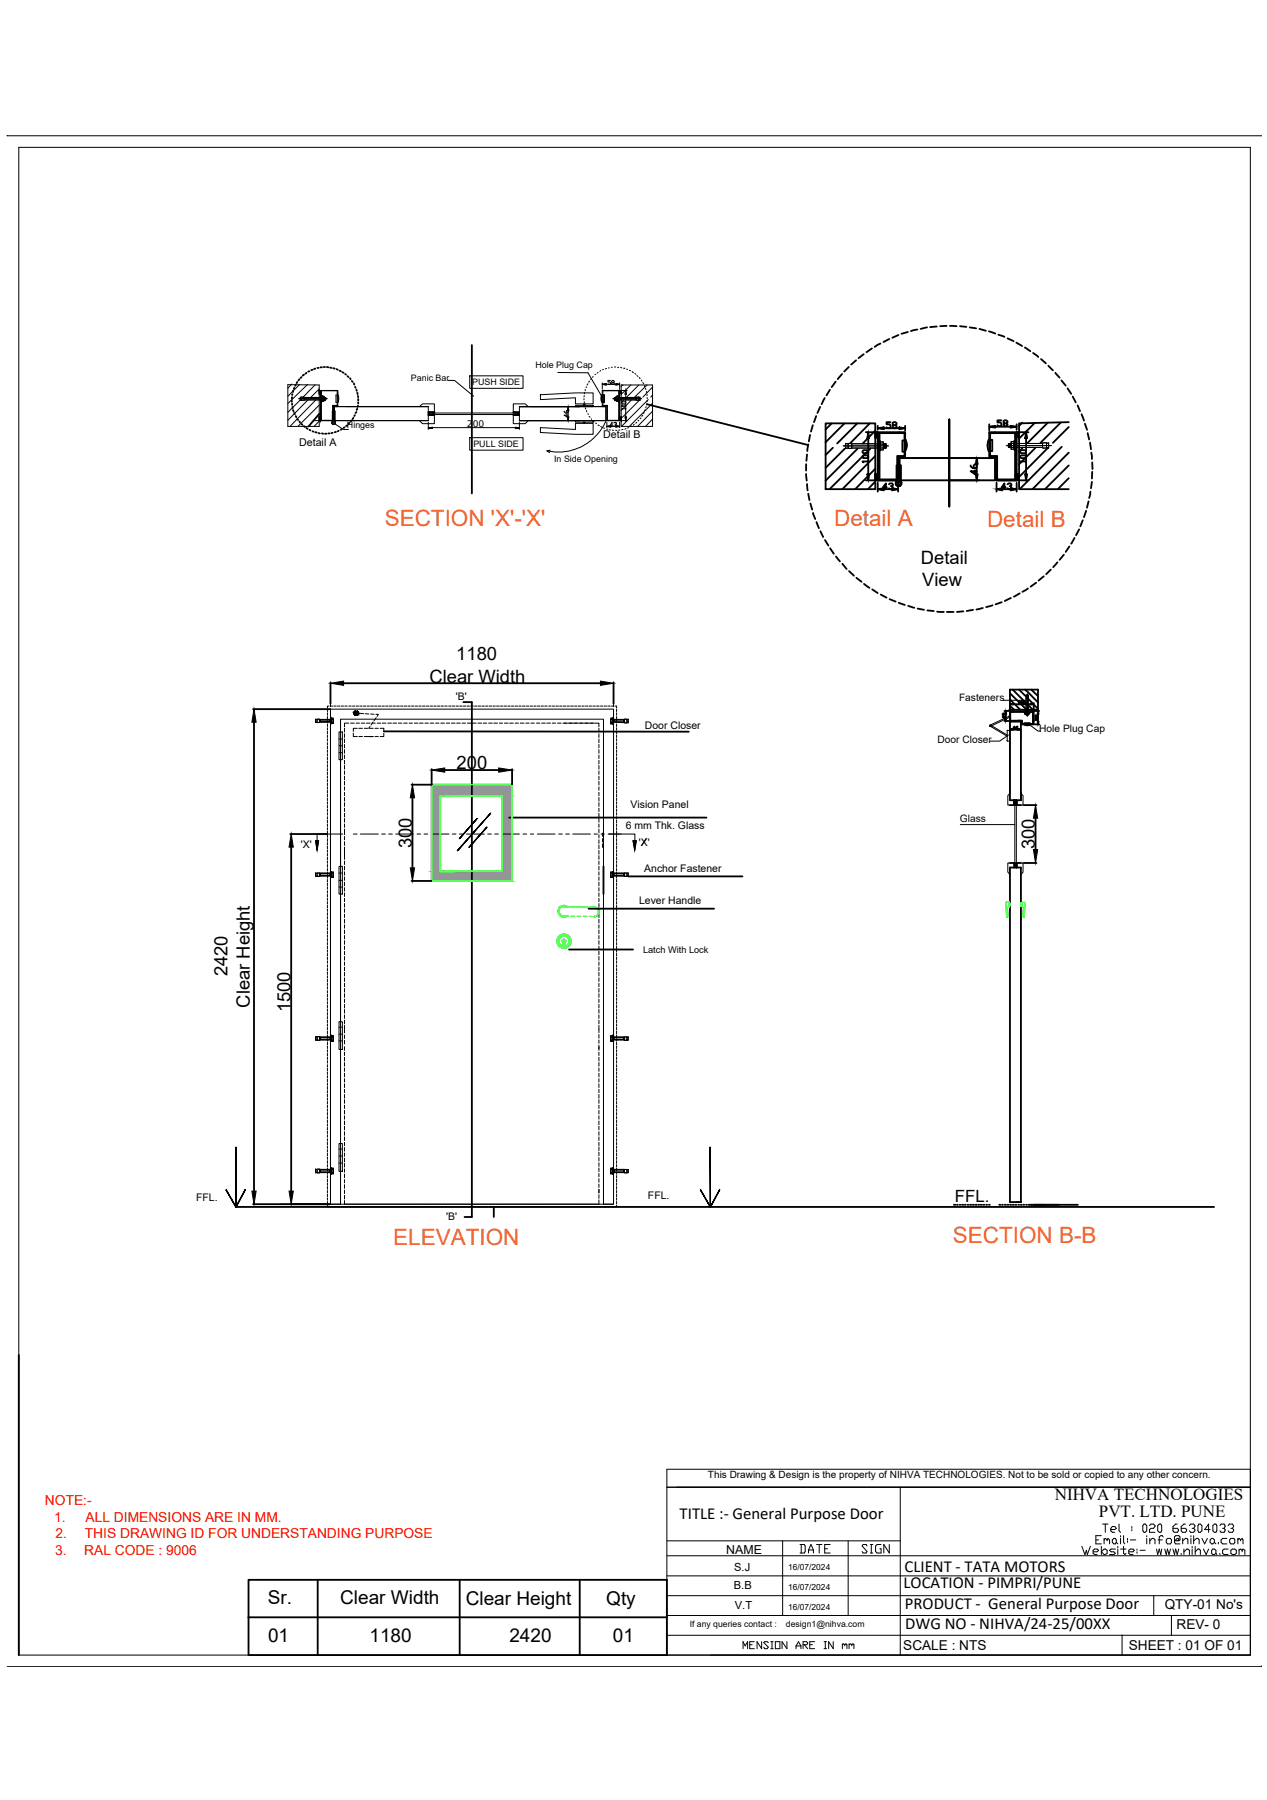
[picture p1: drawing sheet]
<svg xmlns="http://www.w3.org/2000/svg" width="176mm" height="250mm" viewBox="0 0 176 250" stroke-linecap="round" stroke-linejoin="round" font-family="sans-serif">
<defs><g id="words">
<g font-size="3.1" fill="#f26722">
<text x="53.5" y="73.1">SECTION 'X'-'X'</text>
<text x="115.9" y="73.1">Detail A</text>
<text x="137.1" y="73.2">Detail B</text>
<text x="54.6" y="173">ELEVATION</text>
<text x="132.4" y="172.7">SECTION B-B</text>
</g>
<g font-size="2.6">
<text x="128" y="78.4">Detail</text>
<text x="128.1" y="81.4">View</text>
<text x="59.7" y="94.9">Clear Width</text>
<text x="63.4" y="91.8">1180</text>
<text x="63.4" y="106.9">200</text>
<text x="57.2" y="117.8" transform="rotate(-90 57.2 117.8)">300</text>
<text x="143.8" y="118" transform="rotate(-90 143.8 118)">300</text>
<text x="31.6" y="135.7" transform="rotate(-90 31.6 135.7)">2420</text>
<text x="34.7" y="140" transform="rotate(-90 34.7 140)">Clear Height</text>
<text x="40.4" y="140.7" transform="rotate(-90 40.4 140.7)">1500</text>
<text x="37.2" y="222.9">Sr.</text>
<text x="47.3" y="222.9">Clear Width</text>
<text x="64.7" y="223">Clear Height</text>
<text x="84.2" y="223">Qty</text>
<text x="37.2" y="228.1">01</text>
<text x="51.3" y="228.1">1180</text>
<text x="70.8" y="228.1">2420</text>
<text x="85.2" y="228.1">01</text>
</g>
<g font-size="2.4">
<text x="146.5" y="208.5">NIHVA TECHNOLOGIES</text>
<text x="152.7" y="210.8">PVT. LTD. PUNE</text>
</g>
<g font-size="2.3">
<text x="132.7" y="167">FFL.</text>
<text x="94.4" y="211.1">TITLE :- General Purpose Door</text>
<text x="125.5" y="220.7">LOCATION - PIMPRI/PUNE</text>
<text x="125.7" y="218.5">CLIENT - TATA MOTORS</text>
<text x="125.7" y="223.6">PRODUCT - General Purpose Door</text>
<text x="125.8" y="226.4">DWG NO - NIHVA/24-25/00XX</text>
</g>
<g font-size="1.9" fill="#f00">
<text x="6.3" y="209.2">NOTE:-</text>
<text x="7.5" y="211.5">1.</text>
<text x="7.7" y="213.8">2.</text>
<text x="11.8" y="213.8">THIS DRAWING ID FOR UNDERSTANDING PURPOSE</text>
<text x="11.9" y="211.5">ALL DIMENSIONS ARE IN MM.</text>
<text x="7.6" y="216.1">3.</text>
<text x="11.7" y="216.1">RAL CODE : 9006</text>
</g>
<g font-size="1.9">
<text x="161.8" y="223.6">QTY-01 No's</text>
<text x="163.5" y="226.3">REV- 0</text>
<text x="125.5" y="229.2">SCALE : NTS</text>
<text x="156.8" y="229.3">SHEET : 01 OF 01</text>
</g>
<text font-size="1.7" x="100.9" y="215.9">NAME</text>
<g font-size="1.5">
<text x="41.6" y="62">Detail A</text>
<text x="83.8" y="60.8">Detail B</text>
<text x="63.3" y="97.3">'B'</text>
<text x="89.6" y="101.2">Door Closer</text>
<text x="87.6" y="112.3">Vision Panel</text>
<text x="41.8" y="117.8">'X'</text>
<text x="86.9" y="115.1">6 mm Thk. Glass</text>
<text x="88.8" y="117.5">'X'</text>
<text x="88.8" y="125.6">Lever Handle</text>
<text x="89.5" y="121.1">Anchor Fastener</text>
<text x="27.2" y="166.9">FFL.</text>
<text x="90" y="166.6">FFL.</text>
<text x="62" y="169.6">'B'</text>
<text x="102" y="220.8">B.B</text>
<text x="102" y="218.3">S.J</text>
<text x="102.1" y="223.6">V.T</text>
</g>
<g font-size="1.4">
<text x="133.3" y="97.4">Fasteners</text>
<text x="144.4" y="101.7">Hole Plug Cap</text>
<text x="130.2" y="103.2">Door Closer</text>
<text x="133.4" y="114.2">Glass</text>
<text x="98.4" y="205.4">This Drawing &amp; Design is the property of NIHVA TECHNOLOGIES. Not to be sold or copied to any other concern.</text>
</g>
<g font-size="1.3">
<text x="64.9" y="59.3">200</text>
<text x="89.4" y="132.4">Latch With Lock</text>
</g>
<g font-size="1.2">
<text x="57.1" y="52.9">Panic Bar</text>
<text x="65.6" y="53.5">PUSH SIDE</text>
<text x="74.4" y="51.2">Hole Plug Cap</text>
<text x="48.2" y="59.4">Hinges</text>
<text x="65.8" y="62.1">PULL SIDE</text>
<text x="77" y="64.2">In Side Opening</text>
<text x="109.5" y="218.1">16/07/2024</text>
<text x="109.5" y="220.9">16/07/2024</text>
<text x="95.8" y="226.1">If any queries contact :</text>
<text x="109.2" y="226.1">design1@nihva.com</text>
<text x="109.5" y="223.7">16/07/2024</text>
</g>
</g></defs>
<!-- layer: P -->
<g fill="none" stroke="#000" stroke-width=".14">
<path d="M1 18.9h.1M1 18.9h174.3M2.6 20.5h171.1v209.5h-171.1zM40 53.5h4.4v5.8h-4.4zM40.5 53.4l-.5 .6M41.5 55.4h4M41.6 53.4l-1.6 1.7M41.7 55.6l-1.7 1.7M41.9 55.2h-.2v.4h.2M41.9 55.2h.4v.4h-.4zM42.3 55.2h2.3v.4h-2.3M42.7 53.4l-2.7 2.7"/>
<path d="M42.7 55.6l-2.7 2.8M43.8 53.5l-1.7 1.7M43.8 55.6l-3.5 3.6M44.4 54.3h.1v.5h-.1zM44.4 57.9h.1v.5h-.1zM44.4 54.8h.2M44.4 54l-1.2 1.2M44.4 56.3l-3 2.9M44.4 58.5l-.7 .7M44.5 54.8l-.1-.5h2.5v2.1h-.6v2.1h.1v-2h13.1v1.9h-16M44.5 54.3v4.1l-.1-.5h.2M44.6 54.3h2.2v2h-.6v2.1h-1.6z"/>
<path d="M44.6 55h.1v.8h-.1zM44.6 54.3v4.1M44.7 55.1v.6M44.8 55.6h.2v.1h-.2zM44.8 55.2v-.1h.2v.1M45 55.2v.4M45 55.2h-.2v.4M45 55.1v.6M45.1 55.2v.4M45.1 55.2h.1M45.1 55.6v-.4v.4M45.1 55.2l-.1 .4"/>
<path d="M45.2 55.2l-.1 .4M45.2 55.2v.4zM45.2 55.2v.4M46.1 58.8v.1M46.3 57.1h-.1v1.4l-.1 .3 .1 .2h.3l.1-.2v-.2M46.3 57.2l-.1 .1M46.3 57.4l-.1 .1M46.3 57.6l-.1 .1M46.3 57.9l-.1 .1M46.3 58.1l-.1 .1M46.3 58.3l-.1 .1M46.3 58.5l-.2 .2"/>
<path d="M46.4 57.1h.2M46.6 58.9l1.1 .8h.7M46.6 57.1l-.2 .2M46.6 57.4l-.2 .1M46.6 57.6l-.2 .1M46.6 57.8l-.2 .1M46.6 58.1l-.2 .1M46.6 58.2l-.2 .2M46.6 58.5l-.4 .4M46.6 57.1v1.4M46.6 58.7l-.3 .3M46.7 54.9h.3l.1 .7-.2 .3h-.2z"/>
<path d="M58.3 56.5l.4-.4h1.7v1.3l-.9-.1h.9M59.5 58.7v1M59.5 59.4h.6v.1zM59.6 57.4v.2M60.1 59.4h11.5M60.4 57.6v1.3h-1.7l-.4-.5M62.3 52.9h.8l2.7 2.2M65.3 52.2h7.4v1.8h-7.4zM71.3 57.7h.9l-.9-.1v1.3h1.7l.4-.5M71.6 59.4h.6l-.6 .1zM72 57.4v.2M72.2 56.5h12v1.9h-12z"/>
<path d="M72.2 57.6h-12.7l.9 .1h-.9M72.2 57.3h-.9l.9 .1h-12.7M72.2 58.7v1M73.4 56.5l-.4-.4h-1.7v1.3M75.1 59.4l4.9 .3v-.9h2.4v1.6h-2.4l-4.9-.3zM75.1 54.8l4.9-.2h2.4v1.5h-2.4v-.8l-4.9 .2zM77.5 51.8h4.2l1.9 3.3M78.4 57.1l.2 .3 .3-.1M78.8 57.6v.3l-.4-.2h.5M78.9 57.9h.1l-.1 .5zM78.9 57.1v.8M78.9 57.1v-.6l.1 .6h-.3v.3"/>
<path d="M80 58.4h2.4v.3h-2.4zM80 56.3h2.4v.2h-2.4zM81.1 58.7h.2v.1h-.2zM81.1 56.1h.2v.2h-.2zM81.1 55.4v.2M81.2 55l-.1 .1M81.2 55.8v.2M81.2 54.6v.1M81.2 56.2l.1 .2M81.3 54.1v.2M81.3 56.7l.1 .1M81.5 53.7l-.1 .2"/>
<path d="M81.5 57.1v.1M81.7 53.3l-.1 .2M81.7 57.5v.1M81.9 52.9l-.1 .2M81.9 57.9l.1 .1M82.2 52.6l-.1 .1M82.2 58.2v.1M82.4 52.3l-.1 .1M82.4 58.5l.1 .1M82.7 52v.1M82.7 58.8l.2 .1M83.1 59.1h.2"/>
<path d="M83.1 51.8h-.1M83.5 51.5l-.2 .1M83.5 59.3l.1 .1M83.7 53.2v.9M83.7 53.4l.5-.1v.2zM83.7 54.9h.2v1h-.2M83.8 54.3h2.2v4.1h-1.6v-2.1h-.6zM83.8 51.3l-.1 .1M83.8 59.5h.2M84.2 58.4a7.2 7.2 0 0 1-8.2 4.2M84.2 53.4h1.4M84.3 51.2l-.2 .1"/>
<path d="M84.3 59.6h.1M84.3 59.3l.6-.2v.2zM84.3 58.7v.7M84.5 53.3l.1 .1M84.5 51.1h.2M84.7 59.7l.1 .1M84.8 52.9h-.3v.2l.3 .1v.1l-.1 .1M84.9 51h.2M85.1 53.2l-.1-.1 .1-.2h.1l.1 .1-.1 .2M85.1 53.2h-.1l.1 .2M85.1 53.2h.1M85.1 59.8h.1"/>
<path d="M85.1 59.1h-.3l.2-.4v.6M85.2 55.4h3.9M85.2 53.2h.1l-.1 .2M85.3 58.8l.3-.1v.3M85.3 59.1l.1 .2M85.4 55.2v.4zM85.4 51h.1M85.4 55.2v.4M85.4 55.2l.1 .4M85.5 55.2l-.1 .4M85.5 59h.1M85.5 55.2v.4"/>
<path d="M85.5 55.2l.1 .4h-.1M85.5 59.8h.2M85.6 59v.3h-.7M85.6 53.3l.5 .1-.5 .1zM85.6 59.1l.5 .2h-.5zM85.6 55.6h.3v.1h-.3zM85.6 55.2v.4v-.4v.2M85.6 55.2h.3v.4M85.6 55.2h-.1v.4M85.6 55.1v.6M85.8 51h.2M85.9 55h.1v.8h-.1z"/>
<path d="M85.9 55.2v-.1h-.3v.1M85.9 55.1v.6M86 54.3v4.1M86 59.8h.1M86 54.7h.3l-.2-.4v4.1M86 57.9h.3M86.1 57.9h.2v.5h-.2zM86.1 54.3h.2v.4h-.2zM86.1 53.2v.8M86.1 58.7v.7M86.1 57.9l.2 .5M86.2 51l.2 .1"/>
<path d="M86.3 53.5h4.4v5.8h-4.4zM86.6 53.5l-.3 .2M86.6 59.7h-.2M86.6 55.6l-.3 .3M86.6 51.2h.2M86.9 57.9h.1l-.1 .5zM86.9 56.3h-.5l.1 .2h.4M86.9 54.8v3.1M86.9 54.3l.1 .5h-.1zM86.9 56.8h-.5l.1 .1M86.9 55.9v-.1l-.5 .1 .1 .2h.4v-.1M87 59.5l-.2 .1"/>
<path d="M87.1 51.3h.1M87.2 54.3h-3.5v2.1h.6v2h2.9M87.4 59.4l-.2 .1M87.4 51.5h.2M87.7 53.5l-1.4 1.3M87.7 55.6l-1.4 1.5M87.7 59.2l-.1 .1M87.8 51.6l.2 .2M88.1 59l-.1 .1M88.2 51.9l.1 .1M88.4 55.2h-2.4v.4h2.4M88.4 55.2h.3v.4h-.3z"/>
<path d="M88.5 58.7l-.2 .1M88.5 52.2l.1 .1M88.7 55.2h.2v.4h-.2M88.8 53.5l-1.7 1.7M88.8 58.4l-.2 .1M88.8 52.5l.1 .1M88.8 55.6l-2.5 2.6M89.1 58.1l-.2 .1M89.1 52.8l.1 .1M89.3 53.2l.1 .1M89.3 57.7l-.1 .2M89.5 57.3l-.1 .2"/>
<path d="M89.6 53.6v.1M89.6 56.9v.2M89.7 54v.1M89.8 56.5l-.1 .2M89.8 54.4v.2M89.9 53.5l-1.7 1.7M89.9 55.2v.2M89.9 54.8v.2M89.9 55.7v.1M89.9 56.1l-.1 .1M90.1 55.5l-3.7 3.7M90.7 53.8l-1.4 1.4"/>
<path d="M90.7 54.9l-.3 .3M90.7 56l-3.2 3.2M90.7 57.1l-2.1 2.1M90.7 58.2l-1 1M65.3 60.8h7.4v1.8h-7.4zM76.4 62.6h-.4l.4 .3M117.2 62h6.2M117.8 61.7l-.3-.1v.7h.3M117.8 61.6h.5v.7h-.5zM118.3 61.7h3.9v.6h-3.9M121.6 60.1h.3v.7h-.3zM121.6 65.9h.3v.8h-.3z"/>
<path d="M121.9 60.1v6.6M122.2 61.3h.1v1.3h-.1zM122.3 61.6v.7M122.3 62.3h.4l.1 .2h-.5zM122.3 61.7v-.3h.4v.3M122.7 61.7v.6M122.7 61.7h-.4v.6M122.8 61.7h.1l-.1 .6M122.8 62.2h.1M122.8 61.6v.7M122.8 61.7v.6M122.8 61.8v.4h.1"/>
<path d="M122.9 61.7v.6M122.9 61.8l.1-.1v.1M123 61.7l-.1 .6M123 62.2l-.1 .1M123 61.8v.4M123 61.7l.1 .1M123 61.7v.1M123 61.7v.6M123.1 61.7v.6v-.5M123.1 61.8v.5M125 63.7v3h6.9M127.5 63.7h4.4"/>
<path d="M131.9 63.7h6.3v3h-6.3M139.8 61.9h6.3M140.1 61.7l.1 .5v-.5M140.2 61.7v.5M140.2 61.6v.1M140.2 61.6v.6M140.2 61.7h.1M140.2 61.7v.4M140.2 61.6l.1 .6M140.2 62.1l.1 .1M140.3 61.6v.6M140.4 61.7v.4h-.1"/>
<path d="M140.4 61.6v.6M140.4 61.7l.1 .3M140.5 62.2h.4v.2h-.4zM140.5 61.6v.6l-.1-.1M140.5 61.6h.4v.6M140.5 61.6v-.2h.4v.2M140.5 61.6h-.2l.1 .6M140.5 61.5v.8M140.9 61.2h.1v1.4h-.1zM140.9 61.5v.8M141.3 60.1h.3v.6h-.3zM141.3 65.9h.3v.8h-.3z"/>
<path d="M141.3 60.1v6.6M144.9 61.6h-3.9v.6h3.9M144.9 61.5h.5v.8h-.5zM145.4 61.6l.3-.1v.8l-.3-.1M44.1 99.9h.3v.5h-.3zM45.5 98.5v.4M45.5 99v.4M45.5 99.6v.3M45.7 98.1h-.2v.3M45.9 98.1h.3M45.9 98.5v68.8h1.4v-67.4h36.5v20.5M45.9 98.5h39.3v68.8h-39.3z"/>
<path d="M45.9 99.7h.1v.9h-.1zM45.9 96.5v1.7M46 99.8h.3v.2l-.3-.1zM46 99.9v.5M46.3 100v.5M46.3 99.9v.5M46.4 98.1h.3M46.9 98.1h.3M47.4 98.1h.3M47.9 98.1h.3M48.5 98.1h.3M49 98.1h.3"/>
<path d="M49.2 99.1v.2M49.2 99.1h.3M49.2 99.3l.1 .1M49.2 98.9l.3 .2M49.2 98.9v.2M49.3 98.8l.3 .6M49.3 98.8l.2 .3M49.3 98.8l-.1 .1M49.5 99.1l-.3 .2M49.5 99.1l-.1 .3h-.1M49.5 99.1l.1 .3M49.5 99.1l.3 .2"/>
<path d="M49.5 99.1h.3M49.5 98.1h.3M49.7 98.8l-.4 .6M49.7 98.8l-.2 .3M49.7 98.8l.1 .2M49.8 99.3l-.2 .1M49.8 99v.1M49.8 99l-.3 .1M49.8 99.1l.7 .1M49.8 99.1v.2M50 98.1h.3M50.5 98.1h.3"/>
<path d="M50.7 99.2h.6M51 98.1h.3M51.5 99.2l.5 .1M51.5 98.1h.4M52.1 98.1h.3M52.2 99.3h.4l-.2 .3M52.3 99.7l-.3 .4M52.6 98.1h.3M53.1 98.1h.3M53.6 98.1h.3M54.1 98.1h.3M54.6 98.1h.3"/>
<path d="M55.1 98.1h.4M55.7 98.1h.3M56.2 98.1h.3M56.7 98.1h.3M57.2 98.1h.3M57.7 98.1h.3M58.2 98.1h.3M58.7 98.1h.4M59.3 98.1h.3M59.8 98.1h.3M60.3 98.1h.3M60.8 98.1h.3"/>
<path d="M61.3 98.1h.3M61.8 98.1h.3M62.3 98.1h.4M62.9 98.1h.3M63.4 98.1h.3M63.9 98.1h.3M64.4 98.1h.3M64.9 98.1h.3M65.4 98.1h.4M65.9 98.1h.4M66.4 98.1h.4M67 98.1h.3"/>
<path d="M67.5 98.1h.3M68 98.1h.3M68.5 98.1h.3M69 98.1h.4M69.5 98.1h.4M70 98.1h.4M70.6 98.1h.3M71.1 98.1h.3M71.6 98.1h.3M72.1 98.1h.3M72.6 98.1h.4M73.1 98.1h.4"/>
<path d="M73.6 98.1h.4M74.2 98.1h.3M74.7 98.1h.3M75.2 98.1h.3M75.7 98.1h.3M76.2 98.1h.4M76.7 98.1h.4M77.2 98.1h.4M77.8 98.1h.3M78.3 98.1h.3M78.8 98.1h.3M79.3 98.1h.4"/>
<path d="M79.8 98.1h.4M80.3 98.1h.4M80.8 98.1h.4M81.4 98.1h.3M81.9 98.1h.3M82.4 98.1h.3M82.9 98.1h.4M83.4 98.1h.4M83.9 98.1h.4M84.4 98.1h.4M84.9 99.8h.2v.1l-.2 .1zM84.9 100v.6"/>
<path d="M84.9 99.9v.5M84.9 98.1h.4M85.1 99.7h.1v.9h-.1zM85.1 99.9v.5M85.2 96v2.2M85.5 98.1h.2v.3M85.7 98.5v.4M85.7 99v.4M85.7 99.6v.3M86.7 99.9h.4v.5h-.4zM139.3 97.3h3.3M140.2 99.3h.1v.5h-.1z"/>
<path d="M140.2 99.5l-2.6 1.2M140.2 99.7l-2.5 1.2M140.3 98.6h.4v.2h-.4zM140.3 98.8h3.3M142.4 98.9l.6 .1zM142.4 99h.2v.2h-.2zM142.5 99.2h.4M142.5 99h.4M142.6 96.8v-.2h.3v.2M142.6 97v1.9h.3v-1.9M142.6 96.8h.3v.2h-.3zM142.6 99h.3v.2"/>
<path d="M142.6 99.3h.2M142.6 99.3h.3M142.7 96.4v3.1M142.8 99.2l-.2 .1M142.9 99.3h-.3h.2h-.2M142.9 99.2h-.3l.3 .1-.3-.1M142.9 99h.1v.2h-.1M143.2 98.6h.4v.2h-.4zM43.8 116.8h.5l-.2 1.3zM44.1 100l-.3-.1v.5h.3M45.5 100.1v.3M45.5 100.6v.4"/>
<path d="M45.5 101.1v.4M45.5 101.6v.4M45.5 102.1v.4M45.5 102.6v.4M45.5 103.2v.3M45.5 103.7v.3M45.5 104.2v.3M45.5 104.7v.4M45.5 105.2v.4M45.5 105.7v.4M45.5 106.2v.4M45.5 106.8v.3"/>
<path d="M45.5 107.3v.3M45.5 107.8v.3M45.5 108.3v.4M45.5 108.8v.4M45.5 109.3v.4M45.5 109.8v.4M45.5 110.4v.3M45.5 110.9v.3M45.5 111.4v.3M45.5 111.9v.4M45.5 112.4v.4M45.5 112.9v.4"/>
<path d="M45.5 113.5v.3M45.5 114v.3M45.5 114.5v.3M45.5 115v.3M45.5 115.5v.4M45.5 116v.4M45.5 116.5v.4M45.5 117.1v.3M45.5 117.6v.3M45.5 118.1v.3M45.5 118.6v.3M45.5 119.1v.4"/>
<path d="M45.5 119.6v.4M45.9 102v.1M45.9 116.7v.1M46 100.3v.2M46 100.5v-.1h.3v.1M46 100.5h.3M47.1 101.7h.5v3.9h-.5zM47.1 102.7h.5M47.1 103.6h.5M47.1 104.6h.5M47.3 102.7v17.7M47.6 115.9h-3.5v1.6"/>
<path d="M47.9 101.2v.5M47.9 102v.5M47.9 102.7v.5M47.9 103.4v.5M47.9 104.2v.5M47.9 104.9v.5M47.9 105.6v.6M47.9 106.4v.5M47.9 107.1v.5M47.9 107.9v.5M47.9 108.6v.5M47.9 109.3v.5"/>
<path d="M47.9 110.1v.5M47.9 110.8v.5M47.9 111.5v.5M47.9 112.3v.5M47.9 113v.5M47.9 113.7v.5M47.9 114.5v.5M47.9 115.2v.8M47.9 116.2v.5M47.9 117v.5M47.9 117.7v1.7M47.9 119.7v.4"/>
<path d="M48.5 100.5h-.6v.5M48.7 100.5h.5M49.1 101.9v.4h.5M49.1 115.9h.5M49.5 100.5h.4M49.6 101.2h-.5v.4M49.9 102.3h.5M49.9 101.2h.5M50.1 115.9h2.5M50.2 100.5h.5M50.6 102.3h1.2M50.6 101.2h.5"/>
<path d="M50.9 100.5h.5M51.3 101.2h.5M51.4 101l-.2 .2M51.7 100.5h.4M51.8 100.3l-.3 .4M52.1 102.3h.5M52.1 101.2h.5M52.4 100.5h.5M52.8 101.2h.5v.4M53 115.9h.5M53.1 100.5h.5M53.3 101.9v.4h-.5"/>
<path d="M53.9 100.5h.5M54 115.9h.5M54.6 100.5h.5M55 115.9h2.4M55.4 100.5h.4M56.1 100.5h.5M56.8 100.5h.5M57.6 100.5h.5M57.9 115.9h.5M58.3 100.5h.5M58.9 115.9h.5M59 100.5h.5"/>
<path d="M59.8 100.5h.5M59.9 115.9h2.5M60.5 100.5h.5M61.2 100.5h.6M62 100.5h.5M62.7 100.5h.5M62.9 115.9h.5M63.4 100.5h.6M63.8 115.9h.5M64.2 100.5h.5M64.8 115.9h2.5M64.9 100.5h.5"/>
<path d="M65.6 100.5h.6M66.4 100.5h.5M67.1 100.5h.5M67.8 115.9h.5M67.9 100.5h.5M68.6 100.5h.5M68.7 115.9h.5M69.4 100.5h.4M69.8 115.9h2.4M70.1 100.5h.5M70.8 100.5h.5M71.6 100.5h.4"/>
<path d="M72.3 100.5h.5M72.7 115.9h.5M73.1 100.5h.4M73.7 115.9h.5M73.8 100.5h.4M74.5 100.5h.5M74.7 115.9h2.4M75.3 100.5h.5M76 100.5h.5M76.7 100.5h.5M77.5 100.5h.5M77.6 115.9h.5"/>
<path d="M78.2 100.5h.7M78.6 115.9h.5M78.9 100.5h.7M79.6 115.9h2.4M79.7 100.5h.6M80.4 100.5h.7M81.2 100.5h.6M81.9 100.5h.6M82.5 115.9h.5M82.6 100.5h.6v.5M83.2 101.2v.5M83.2 102v.5"/>
<path d="M83.2 102.7v.5M83.2 103.4v.5M83.2 104.2v.5M83.2 104.9v.5M83.2 105.6v.6M83.2 106.4v.5M83.2 107.1v.5M83.2 107.9v.5M83.2 108.6v.5M83.2 109.3v.5M83.2 110.1v.5M83.2 110.8v.5"/>
<path d="M83.2 111.5v.5M83.2 112.3v.5M83.2 113v.5M83.2 113.7v.5M83.2 114.5v.5M83.2 115.2v.5M83.2 116v.4M83.2 116.7v.5M83.2 117.4v.5M83.2 118.2v.5M83.2 118.9v.5M83.2 119.7v.4"/>
<path d="M83.5 115.9h.5M83.7 115.8v.4M83.7 116.5v.5M83.7 117.2v.6M84.5 115.9h3.7v1.6M84.9 100.6v-.2h.2v.2M84.9 100.6h.2M85.1 100.3v.3M85.2 101.8v.2M85.7 100.1v.3M85.7 100.6v.4M85.7 101.1v.4"/>
<path d="M85.7 101.6v.4M85.7 102.1v.4M85.7 102.6v.4M85.7 103.2v.3M85.7 103.7v.3M85.7 104.2v.3M85.7 104.7v.4M85.7 105.2v.4M85.7 105.7v.4M85.7 106.2v.4M85.7 106.8v.3M85.7 107.3v.3"/>
<path d="M85.7 107.8v.3M85.7 108.3v.4M85.7 108.8v.4M85.7 109.3v.4M85.7 109.8v.4M85.7 110.4v.3M85.7 110.9v.3M85.7 111.4v.3M85.7 111.9v.4M85.7 112.4v.4M85.7 112.9v.4M85.7 113.5v.3"/>
<path d="M85.7 114v.3M85.7 114.5v.3M85.7 115v.3M85.7 115.5v.4M85.7 116v.4M85.7 116.5v.4M85.7 117.1v.3M85.7 117.6v.3M85.7 118.1v.3M85.7 118.6v.3M85.7 119.1v.4M85.7 119.6v.4"/>
<path d="M87.1 100l.2-.1v.5h-.2M88 116.8h.4l-.2 1.3zM89.8 116.5l-.7 1M133.4 114.6h7.6M137.5 100.8l.2 .1h-.2zM137.6 100.9h.1M137.7 101l2.2 1.3M137.7 100.8l2.2 1.3M139.9 102.9l.4 .1M139.9 101.5v1.4M140 101.5h-.1M140 101.5h.3"/>
<path d="M140.1 102.1l-1.2 .9h-1.3M140.3 100.3v9.9l-.3 .4v1.3h.3M140.3 119.9h-.3v1.3l.3 .3M140.9 111.2v.7M141 111.2v8.6M141.2 111.2v8.6M141.3 111.2v.7M141.8 110.2l.3 .4v1.3h-.3M141.8 119.9h.3v1.3l-.3 .3M141.8 101.5v1.5M142.7 100.5l1.5 1.1h.4M44.1 121.4l-.3-.1v.5l.3-.1"/>
<path d="M44.1 121.3h.3v.5h-.3zM45.5 120.1v.4M45.5 120.7v.3M45.5 121.2v.3M45.5 121.7v.3M45.5 122.2v.3M45.5 122.7v.3M45.5 123.2v.4M45.5 123.8v.3M45.5 124.3v.3M45.5 124.8v.3M45.5 125.3v.3"/>
<path d="M45.5 125.8v.3M45.5 126.3v.3M45.5 126.8v.4M45.5 127.4v.3M45.5 127.9v.3M45.5 128.4v.3M45.5 128.9v.3M45.5 129.4v.3M45.5 129.9v.3M45.5 130.4v.4M45.5 131v.3M45.5 131.5v.3"/>
<path d="M45.5 132v.3M45.5 132.5v.3M45.5 133v.3M45.5 133.5v.3M45.5 134.1v.3M45.5 134.6v.3M45.5 135.1v.3M45.5 135.6v.3M45.5 136.1v.3M45.5 136.6v.3M45.5 137.1v.3M45.5 137.7v.3"/>
<path d="M45.5 138.2v.3M45.5 138.7v.3M45.5 139.2v.3M45.5 139.7v.3M45.9 121.1h.1v.8h-.1zM45.9 122.6v.1M45.9 133.8v.2M46 121.2h.3v.2l-.3-.1zM46 121.7v.2M46 121.9v-.1l.3-.1v.2M46 121.3v.5M46 121.9h.3"/>
<path d="M46.3 121.4v.5M46.3 121.3v.5M47.1 120.4h.5v3.8h-.5zM47.1 123.3h.5M47.1 122.3h.5M47.1 121.3h.5M47.3 124.2v17.8M47.9 120.4v.5M47.9 121.1v.5M47.9 121.9v.4M47.9 122.6v.5M47.9 123.3v.5"/>
<path d="M47.9 124.1v.5M47.9 124.8v.5M47.9 125.5v.6M47.9 126.3v.5M47.9 127v.5M47.9 127.7v.6M47.9 128.5v.5M47.9 129.2v.5M47.9 130v.5M47.9 130.7v.5M47.9 131.5v.4M47.9 132.2v.5"/>
<path d="M47.9 132.9v.5M47.9 133.7v.4M47.9 134.4v.5M47.9 135.1v.5M47.9 135.9v.5M47.9 136.6v.5M47.9 137.4v.5M47.9 138.1v.5M47.9 138.8v.5M47.9 139.6v.5M83.2 120.4v.5M83.2 121.1v.5"/>
<path d="M83.2 121.9v.4M83.2 122.6v.5M83.2 123.3v.5M83.2 124.1v.5M83.2 124.8v.5M83.2 125.5v.6M83.2 126.3v.5M83.2 127v.5M83.2 127.7v.6M83.2 128.5v.5M83.2 129.2v.5M83.2 130v.5"/>
<path d="M83.2 130.7v.5M83.2 131.5v.4M83.2 132.2v.5M83.2 132.9v.5M83.2 133.7v.4M83.2 134.4v.5M83.2 135.1v.5M83.2 135.9v.5M83.2 136.6v.5M83.2 137.4v.5M83.2 138.1v.5M83.2 138.8v.5"/>
<path d="M83.2 139.6v.5M83.8 124.2v43.1h1.4M84.9 121.2h.2v.1l-.2 .1zM84.9 121.4v.5M84.9 121.9v-.2l.2 .1v.1M84.9 121.3v.5M84.9 121.9h.2M85.1 121.1h.1v.8h-.1zM85.1 121.7v.2M85.1 121.3v.5M85.7 120.1v.4M85.7 120.7v.3"/>
<path d="M85.7 121.2v.3M85.7 121.7v.3M85.7 122.2v.3M85.7 122.7v.3M85.7 123.2v.4M85.7 123.8v.3M85.7 124.3v.3M85.7 124.8v.3M85.7 125.3v.3M85.7 125.8v.3M85.7 126.3v.3M85.7 126.8v.4"/>
<path d="M85.7 127.4v.3M85.7 127.9v.3M85.7 128.4v.3M85.7 128.9v.3M85.7 129.4v.3M85.7 129.9v.3M85.7 130.4v.4M85.7 131v.3M85.7 131.5v.3M85.7 132v.3M85.7 132.5v.3M85.7 133v.3"/>
<path d="M85.7 133.5v.3M85.7 134.1v.3M85.7 134.6v.3M85.7 135.1v.3M85.7 135.6v.3M85.7 136.1v.3M85.7 136.6v.3M85.7 137.1v.3M85.7 137.7v.3M85.7 138.2v.3M85.7 138.7v.3M85.7 139.2v.3"/>
<path d="M85.7 139.7v.3M86.7 121.3h.4v.5h-.4zM87.1 121.4l.2-.1v.5l-.2-.1M44.1 144.1l-.3-.1v.6l.3-.1M44.1 144h.3v.6h-.3zM45.5 140.2v.3M45.5 140.7v.4M45.5 141.3v.3M45.5 141.8v.3M45.5 142.3v.3M45.5 142.8v.3M45.5 143.3v.3"/>
<path d="M45.5 143.8v.3M45.5 144.3v.4M45.5 144.9v.3M45.5 145.4v.3M45.5 145.9v.3M45.5 146.4v.3M45.5 146.9v.3M45.5 147.4v.3M45.5 147.9v.4M45.5 148.4v.4M45.5 149v.3M45.5 149.5v.3"/>
<path d="M45.5 150v.3M45.5 150.5v.3M45.5 151v.4M45.5 151.5v.4M45.5 152v.4M45.5 152.6v.3M45.5 153.1v.3M45.5 153.6v.3M45.5 154.1v.3M45.5 154.6v.4M45.5 155.1v.4M45.5 155.6v.4"/>
<path d="M45.5 156.2v.3M45.5 156.7v.3M45.5 157.2v.3M45.5 157.7v.3M45.5 158.2v.4M45.5 158.7v.4M45.5 159.2v.4M45.5 159.8v.3M45.9 143.8h.1v.9h-.1zM45.9 145.4h.1M45.9 151v.2M46 143.9h.3v.2l-.3-.1z"/>
<path d="M46 144.5v.2M46 144.7v-.1l.3-.1v.2M46 144v.6M46 144.7h.3M46.3 144.1v.6M46.3 144v.6M47.1 158.9h.5v3.9h-.5zM47.1 142h.5v3.8h-.5zM47.1 144.6h.5M47.1 143.7h.5M47.1 142.7h.5M47.1 159.7h.5"/>
<path d="M47.9 140.3v.5M47.9 141v.5M47.9 141.8v.5M47.9 142.5v.5M47.9 143.1v.4M47.9 143.8v.5M47.9 144.6v.5M47.9 145.4v.6M47.9 146.2v.5M47.9 146.9v.5M47.9 147.6v.6M47.9 148.4v.5"/>
<path d="M47.9 149.1v.5M47.9 149.9v.5M47.9 150.6v.5M47.9 151.4v.4M47.9 152.1v.5M47.9 152.8v.5M47.9 153.6v.4M47.9 154.3v.5M47.9 155.1v.4M47.9 155.8v.5M47.9 156.5v.5M47.9 157.3v.5"/>
<path d="M47.9 158v.5M47.9 158.7v.5M47.9 159.5v.5M83.2 140.3v.5M83.2 141v.5M83.2 141.8v.5M83.2 142.5v1M83.2 143.7v.6M83.2 144.5v.5M83.2 145.2v.8M83.2 146.2v.5M83.2 146.9v.5"/>
<path d="M83.2 147.6v.6M83.2 148.4v.5M83.2 149.1v.5M83.2 149.9v.5M83.2 150.6v.5M83.2 151.4v.4M83.2 152.1v.5M83.2 152.8v.5M83.2 153.6v.4M83.2 154.3v.5M83.2 155.1v.4M83.2 155.8v.5"/>
<path d="M83.2 156.5v.5M83.2 157.3v.5M83.2 158v.5M83.2 158.7v.5M83.2 159.4v.5M84.9 143.9l.2 .1-.2 .1zM84.9 144.1v.6M84.9 144.7v-.2l.2 .1v.1M84.9 144v.6M84.9 144.7h.2M85.1 143.8h.1v.9h-.1zM85.1 144.5v.2"/>
<path d="M85.1 144v.6M85.7 140.2v.3M85.7 140.7v.4M85.7 141.3v.3M85.7 141.8v.3M85.7 142.3v.3M85.7 142.8v.3M85.7 143.3v.3M85.7 143.8v.3M85.7 144.3v.4M85.7 144.9v.3M85.7 145.4v.3"/>
<path d="M85.7 145.9v.3M85.7 146.4v.3M85.7 146.9v.3M85.7 147.4v.3M85.7 147.9v.4M85.7 148.4v.4M85.7 149v.3M85.7 149.5v.3M85.7 150v.3M85.7 150.5v.3M85.7 151v.4M85.7 151.5v.4"/>
<path d="M85.7 152v.4M85.7 152.6v.3M85.7 153.1v.3M85.7 153.6v.3M85.7 154.1v.3M85.7 154.6v.4M85.7 155.1v.4M85.7 155.6v.4M85.7 156.2v.3M85.7 156.7v.3M85.7 157.2v.3M85.7 157.7v.3"/>
<path d="M85.7 158.2v.4M85.7 158.7v.4M85.7 159.2v.4M85.7 159.8v.3M86.7 144.1h.4v.5h-.4zM87.1 144.1h.2v.5l-.2-.1M38.8 167.3h6.8M44.1 162.5h-.3v.5l.3-.1M44.1 162.5h.3v.5h-.3zM45.5 167.5v.2h.2M45.5 160.3v.3M45.5 160.8v.3"/>
<path d="M45.5 161.3v.4M45.5 161.8v.4M45.5 162.3v.4M45.5 162.8v.4M45.5 163.4v.3M45.5 163.9v.3M45.5 164.4v.3M45.5 164.9v.4M45.5 165.4v.4M45.5 165.9v.4M45.5 166.4v.4M45.5 166.9v.4"/>
<path d="M45.9 167.7h.3M45.9 162.2h.1v.9h-.1zM45.9 163.8v.1M46 162.3h.3v.2h-.3zM46 162.9v.2M46 163.1v-.1l.3-.1v.2M46 162.5v.5M46 163.1h.3M46.3 162.5v.6M46.3 162.5v.5M46.4 167.7h.3M46.9 167.7h.3"/>
<path d="M47.1 161.6h.5M47.1 160.6h.5M47.4 167.7h.3M47.9 160.2v.5M47.9 160.9v.5M47.9 161.7v.5M47.9 162.4v.5M47.9 163.1v.5M47.9 163.9v.5M47.9 164.6v.5M47.9 165.4v.4M47.9 166.1v.5"/>
<path d="M47.9 167.7h.3M48.5 167.7h.3M49 167.7h.3M49.5 167.7h.3M50 167.7h.3M50.5 167.7h.3M51 167.7h.3M51.5 167.7h.4M52.1 167.7h.3M52.6 167.7h.3M53.1 167.7h.3M53.6 167.7h.3"/>
<path d="M54.1 167.7h.3M54.6 167.7h.3M55.1 167.7h.4M55.7 167.7h.3M56.2 167.7h.3M56.7 167.7h.3M57.2 167.7h.3M57.7 167.7h.3M58.2 167.7h.3M58.7 167.7h.4M59.3 167.7h.3M59.8 167.7h.3"/>
<path d="M60.3 167.7h.3M60.8 167.7h.3M61.3 167.7h.3M61.8 167.7h.3M62.3 167.7h.4M62.9 167.7h.3M63.4 167.7h.3M63.9 167.7h.3M64.4 167.7h.3M64.9 167.7h.3M65.4 167.7h.4M65.9 167.7h.4"/>
<path d="M66.4 167.7h.4M67 167.7h.3M67.5 167.7h.3M68 167.7h.3M68.5 167.7h.3M69 167.7h.4M69.5 167.7h.4M70 167.7h.4M70.6 167.7h.3M71.1 167.7h.3M71.6 167.7h.3M72.1 167.7h.3"/>
<path d="M72.6 167.7h.4M73.1 167.7h.4M73.6 167.7h.4M74.2 167.7h.3M74.7 167.7h.3M75.2 167.7h.3M75.7 167.7h.3M76.2 167.7h.4M76.7 167.7h.4M77.2 167.7h.4M77.8 167.7h.3M78.3 167.7h.3"/>
<path d="M78.8 167.7h.3M79.3 167.7h.4M79.8 167.7h.4M80.3 167.7h.4M80.8 167.7h.4M81.4 167.7h.3M81.9 167.7h.3M82.4 167.7h.3M82.9 167.7h.4M83.2 166.7v.6h-35.3v-.5M83.2 160.1v.5M83.2 160.9v.4"/>
<path d="M83.2 161.6v.5M83.2 162.3v.5M83.2 163.1v.4M83.2 163.8v.5M83.2 164.5v.5M83.2 165.3v.5M83.2 166v.5M83.4 167.7h.4M83.9 167.7h.4M84.4 167.7h.4M84.9 162.3h.2v.2h-.2zM84.9 162.5v.6"/>
<path d="M84.9 163.1v-.2l.2 .1v.1M84.9 162.5v.5M84.9 163.1h.2M84.9 167.7h.4M85.1 162.2h.1v.9h-.1zM85.1 162.9v.2M85.1 162.5v.5M85.7 167.5v.2h-.2M85.7 160.3v.3M85.7 160.8v.3M85.7 161.3v.4M85.7 161.8v.4"/>
<path d="M85.7 162.3v.4M85.7 162.8v.4M85.7 163.4v.3M85.7 163.9v.3M85.7 164.4v.3M85.7 164.9v.4M85.7 165.4v.4M85.7 165.9v.4M85.7 166.4v.4M85.7 166.9v.4M86.7 162.5h.4v.5h-.4zM87.1 162.5h.2v.5l-.2-.1"/>
<path d="M92.7 206.7h81v23.3h-81zM92.7 219h81M92.7 216.2h81M92.7 214.1h32.4M108.7 214.1v10.4M111.2 214.6h.5l.2 .2v.8l-.2 .2h-.5M111.3 214.6v1.2M112.3 215.4v.4M112.3 215.4l.4-.8 .3 .8M112.3 215.4h.7M113 215.4v.4M113.4 214.6h.8"/>
<path d="M113.8 214.6v1.2M114.6 215.2h.4M115.3 214.6h-.7v1.2h.7M117.8 214.1v10.4M120.5 214.8l-.2-.2h-.4l-.1 .2 .7 .8-.2 .2h-.4l-.1-.2M120.9 215.8h.4M120.9 214.6h.4M121.1 214.6v1.2M122.4 214.6h-.5l-.2 .2v.8l.2 .2h.5v-.6h-.2M123.6 214.6v1.2l-.8-1.2v1.2M125.1 206.7v23.3M150.3 214.9l.4 1.1 .2-.6 .2 .6 .4-1.1"/>
<path d="M151.9 215.6h.5l.2-.2-.2-.1h-.3l-.2 .1v.4l.2 .2h.3M152.3 214h.3M153 213.4h-.7v1.1h.7M153 215.6l.4-.3h.2l.2 .1v.4l-.4 .2zM153 214.9v1.1M153.2 211.8h.8M153.4 213.8v.7M153.4 214l.2-.2 .2 .2M153.6 211.8v1.1M153.8 214v.1M153.8 214l.2-.2 .2 .2v.5M154.3 212.5h.6l.2-.1-.2-.3h-.4l-.2 .3v.3l.2 .2h.4"/>
<path d="M154.8 213.8h.2l.1 .2v.3l-.1 .2h-.2l-.3-.2v-.3zM155 215.3h-.6l-.2 .1 .2 .2h.4l.2 .2-.2 .2h-.6M155.1 214.3l.2 .2M155.3 214.9v.2M155.3 215.3v.7M155.5 211.8v.9l.2 .2M155.7 213.4v.2M155.7 213.8v.7M155.7 215.3h.7M156.1 214.9v.9l.2 .2 .1-.2M156.1 213.4v.9l.2 .2M156.7 213.8v.2"/>
<path d="M156.7 214.1v.2M156.8 215.6h.6l.2-.2-.2-.1h-.4l-.2 .1v.4l.2 .2h.4M157 214h.8M157.3 212.1v.3M157.3 212.5v.2M158 215.3v.1M158 215.6v.2M158.4 215.4h.7M158.9 211.8h.2l.2 .2v.7l-.2 .2h-.2l-.1-.2v-.7zM159.3 213.4v.2M159.3 213.8v.7M159.7 212l.2-.2h.4l.2 .2-.2 .4h-.4l-.2 .1v.4h.8"/>
<path d="M159.8 214.1l.3-.3h.2l.2 .2v.5M159.8 213.8v.7M160.7 215.3l.2 .7 .2-.7 .2 .7 .1-.7M160.9 214h.6M161.1 211.8h.2l.1 .2v.7l-.1 .2h-.2l-.2-.2v-.7zM161.6 213.6l-.1-.2h-.2l-.2 .2v.9M161.8 215.3l.2 .7 .2-.7 .2 .7 .2-.7M162.2 213.8h.4l.2 .2v.3l-.2 .2h-.4l-.2-.2v-.3zM163 215.3l.2 .7 .2-.7 .2 .7 .2-.7M163.6 211.8h-.2l-.4 .3v.6l.1 .2h.5l.1-.2v-.2l-.1-.1h-.6M163.8 214l-.4 .1 .2-.3h.2v.3l.1-.1v-.4l-.1-.2h-.4l-.2 .2v.7l.2 .2h.5M164.1 215.8v.2"/>
<path d="M164.3 214.1l.4-.3h.2l.1 .2v.5M164.3 213.8v.7M164.5 215.6l.4-.3h.1l.3 .1v.6M164.5 215.3v.7M164.7 211.8h-.2l-.4 .3v.6l.2 .2h.4l.2-.2v-.2l-.2-.1h-.6M165.3 212l.1-.2h.4l.2 .2-.2 .4M165.5 213.4v.2M165.5 213.8v.7M165.6 212.4h.2M165.6 214.9v.2M165.6 215.3v.7M165.8 212.4l.2 .1-.2 .4h-.4l-.1-.2"/>
<path d="M165.8 214.1l.4-.3h.2l.2 .2v.5M165.8 213.4v1.1M166.1 215.6l.3-.3h.2l.2 .1v.6M166.1 214.9v1.1M166.6 211.8h.2l.2 .2v.7l-.2 .2h-.2l-.2-.2v-.7zM167 213.8l.4 .7 .4-.7M167.2 215.3l.4 .7 .3-.7M168.1 212.5h-.7l.5-.7v1.1M168.1 214l.2-.2h.2l.2 .2v.3l-.2 .2h-.2l-.2-.2zM168.3 215.4l.2-.1h.2l.2 .1v.4l-.2 .2h-.2l-.2-.2zM168.7 211.8h.2l.2 .2v.7l-.2 .2h-.2l-.2-.2v-.7zM168.7 214.3l.2 .2"/>
<path d="M168.9 215.8l.2 .2M169.3 214.3v.2M169.5 212l.2-.2h.4l.1 .2-.1 .4M169.5 215.8v.2M169.9 212.4h.2M170.1 212.4l.1 .1-.1 .4h-.4l-.2-.2M170.5 213.8h-.6l-.2 .2v.3l.2 .2h.6M170.6 212l.2-.2h.4l.2 .2-.2 .4M170.6 215.3h-.5l-.2 .1v.4l.2 .2h.5M171 212.4h.2M171 213.8h.4l.2 .2v.3l-.2 .2h-.4l-.2-.2v-.3zM171 215.4l.2-.1h.4l.2 .1v.4l-.2 .2h-.4l-.2-.2z"/>
<path d="M171.2 212.4l.2 .1-.2 .4h-.4l-.2-.2M172 213.8v.7M172 214l.2-.2 .2 .2M172.2 215.3v.7M172.2 215.4l.2-.1 .2 .1M172.4 214v.1M172.4 214l.2-.2 .1 .2v.5M172.6 215.4v.2M172.6 215.4l.1-.1 .3 .1v.6M173.7 204.2h-81v2.5h81M1 231.6h174.3M92.7 224.5h81"/>
<path d="M92.7 221.7h81M92.7 227.2h81M103.2 229.1v-1l.3 .6 .4-.6v1M104.2 228.5h.3M104.8 228.1h-.6v1h.6M105.8 228.1v1l-.6-1v1M106.8 228.2l-.2-.1h-.4l-.1 .1 .7 .7-.2 .2h-.4l-.1-.2M107.1 228.1h.3M107.1 229.1h.3M107.3 228.1v1M107.7 228.1h.7v1h-.7zM109.3 228.1v1l-.6-1v1"/>
<path d="M110.6 228.7v.4M110.6 228.7l.3-.6 .4 .6M110.6 228.7h.7M111.3 228.7v.4M111.6 228.5h.4l.2-.1v-.2l-.2-.1h-.4v1M111.7 228.5l.5 .6M112.5 228.5h.4M113.2 228.1h-.7v1h.7M114.5 228.1h.3M114.5 229.1h.3M114.7 228.1v1M115.8 228.1v1l-.7-1v1"/>
<path d="M117 228.4v.7M117 228.5l.2-.1 .2 .1M117.4 228.5v.2M117.4 228.5l.1-.1 .2 .1v.6M118 228.4v.7M118 228.5l.1-.1 .2 .1M118.3 228.5v.2M118.3 228.5l.2-.1 .1 .1v.6M155.9 227.2v2.8M160.3 221.7v2.8M162.8 224.5v2.7M175.3 231.6h.1"/>
<circle cx="137.6" cy="100.8" r=".12"/>
</g>
<g fill="#000" stroke="#000" stroke-width=".14">
<path d="M78.9 57.9h.1l-.1 .5zM78.9 56.5l.1 .6h-.1zM86.9 57.9h.1l-.1 .5zM86.9 54.3l.1 .5h-.1zM49.2 99.1h.3zM49.2 99.3h.2v.1zM49.2 98.9h.2l.1 .2zM49.5 99.1h.3zM49.6 99h.2v.1zM43.8 116.8h.5l-.2 1.3zM88 116.8h.4l-.2 1.3z"/>
<path d="M44.4 54.3l.1 .5v-.5zM44.4 54.3l.1 .5h-.1z"/>
<path d="M44.4 57.9l.1 .5v-.5zM44.4 57.9l.1 .5h-.1z"/>
<path d="M59.5 59.5l.6-.1v.1zM59.5 59.5h.6z"/>
<path d="M59.5 57.3l.9 .1v-.1zM59.5 57.3l.9 .1h-.9z"/>
<path d="M59.5 57.6l.9 .1v-.1zM59.5 57.6l.9 .1h-.9z"/>
<path d="M71.6 59.4l.6 .1h-.6zM71.6 59.5h.6z"/>
<path d="M71.3 57.3l.9 .1v-.1zM71.3 57.3l.9 .1h-.9z"/>
<path d="M71.3 57.6l.9 .1v-.1zM71.3 57.6l.9 .1h-.9z"/>
<path d="M83.7 53.4l.5-.1v.1zM83.7 53.4l.5 .1v-.1z"/>
<path d="M84.3 59.3l.6-.1v.1zM84.3 59.3h.6z"/>
<path d="M85.6 53.3l.5 .1h-.5zM85.6 53.4v.1l.5-.1z"/>
<path d="M85.6 59.2l.5 .1h-.5zM85.6 59.3h.5z"/>
<path d="M86.1 54.3l.2 .4v-.4zM86.1 54.3l.2 .4h-.2z"/>
<path d="M86.1 57.9l.2 .5v-.5zM86.1 57.9l.2 .5h-.2z"/>
<path d="M49.3 99.4h.1zM49.2 99.3l.2 .1z"/>
<path d="M49.3 98.8l.1 .1zM49.3 98.8l.1 .1h-.2z"/>
<path d="M49.2 99.1l.2 .2 .1-.2zM49.2 99.1l.2 .2h-.2z"/>
<path d="M49.2 99.1h.3zM49.2 98.9l.3 .2h-.3z"/>
<path d="M49.6 99l-.1 .1h.3zM49.5 99.1h.3z"/>
<path d="M49.6 98.8l.2 .2zM49.6 98.8l.2 .2h-.2z"/>
<path d="M49.6 99.3v.1l.2-.1zM49.6 99.3v.1z"/>
<path d="M49.5 99.1l.3 .2v-.2zM49.5 99.1l.3 .2h-.2z"/>
<path d="M66.3 113.7l-2.4 2.8zM66.3 113.7l-2.4 2.8z"/>
<path d="M67.6 114.9l-2.4 2.9zM67.6 114.9l-2.4 2.9z"/>
<path d="M68.1 113l-4.5 5.2zM68.1 113l-4.5 5.2z"/>
<path d="M32.8 159.4v8.3zM32.8 159.4v8.3z"/>
<path d="M98.7 159.4v8.3zM98.7 159.4v8.3z"/>
<path d="M34.1 165.3l-1.3 2.5zM34.1 165.3l-1.3 2.5z"/>
<path d="M31.4 165.3l1.4 2.5zM31.4 165.3l1.4 2.4z"/>
<path d="M100 165.3l-1.3 2.5zM100 165.3l-1.3 2.5z"/>
<path d="M97.3 165.3l1.4 2.5zM97.3 165.3l1.4 2.4z"/>
</g>
<!-- layer: 0 -->
<g fill="#939598" stroke="#939598" stroke-width=".14">
<path d="M65.6 110.6h4.2z"/>
<path d="M61.2 121.1h4.4z"/>
<path d="M65.6 109l5.5 1.6v-1.6zM65.6 109l5.5 1.6h-5.5z"/>
<path d="M60 109l5.6 1.6v-1.6zM60 109l5.6 1.6h-5.6z"/>
<path d="M60 110.6h5.6zM60 110.6h1.2z"/>
<path d="M69.8 110.6l1.3 5.3v-5.3zM69.8 110.6l1.3 5.3h-1.3z"/>
<path d="M60 110.6l1.2 5.3v-5.3zM60 110.6l1.2 5.3h-1.2z"/>
<path d="M69.8 115.9l1.3 5.1v-5.1zM69.8 115.9l1.3 5.1h-1.3z"/>
<path d="M69.8 121l1.3 .1zM65.6 121.1h5.5z"/>
<path d="M60 115.9l1.2 5.2v-5.2zM60 115.9l1.2 5.2h-1.2z"/>
<path d="M65.6 121.1l5.5 1.3v-1.3zM65.6 121.1l5.5 1.3h-5.5z"/>
<path d="M60 121.1l5.6 1.3v-1.3zM60 121.1l5.6 1.3h-5.6z"/>
</g>
<g fill="none" stroke="#000" stroke-width=".25">
<path d="M44.4 57.5l-1.5 1.8M65.6 47.9v20.7M89.9 56.2l22.4 5.6M112.9 59.1l-.2 .9M113.4 57.8l-.3 .9M113.9 56.5l-.3 .9M114.6 55.3l-.4 .9M115.3 54.2l-.5 .7M116.1 53l-.5 .8M117 52l-.6 .7M117.9 51l-.6 .6M118.9 50.1l-.6 .6"/>
<path d="M120 49.2l-.7 .6M121.1 48.4l-.7 .5M122.3 47.7l-.8 .5M123.6 47.1l-.8 .4M124.8 46.6l-.8 .3M126.1 46.1l-.8 .3M127.5 45.8l-.9 .2M128.8 45.5l-.9 .2M130.2 45.4l-1 .1M131.5 45.3h-.9M132 45.3h.9M133.4 45.3l.9 .1"/>
<path d="M134.7 45.5l.9 .1M136.1 45.7l.9 .3M137.4 46l.9 .3M138.7 46.5l.9 .3M140 47l.8 .4M141.2 47.6l.8 .5M142.4 48.3l.8 .5M143.5 49.1l.8 .5M144.6 49.9l.7 .6M145.7 50.8l.6 .7M146.6 51.8l.6 .7M147.5 52.9l.6 .7"/>
<path d="M148.3 54l.5 .7M149 55.1l.5 .8M149.7 56.3l.4 .8M150.3 57.6l.3 .8M150.7 58.9l.3 .8M112 65.9l.1 .9M112 64.5v.9M112.1 67.3l.1 .8M112.1 63.1l-.1 .9M112.3 61.8l-.1 .9M112.3 68.6l.2 .9M112.6 60.4l-.2 .9"/>
<path d="M112.6 70l.2 .8M113 71.3l.3 .8M113.4 72.5l.4 .9M114 73.8l.4 .8M114.6 75l.5 .8M115.3 76.2l.6 .7M116.1 77.3l.6 .7M117 78.3l.6 .8M118 79.4l.6 .6M146 79.1l-.6 .7M146.9 78.1l-.6 .7M147.8 77.1l-.6 .7"/>
<path d="M148.6 75.9l-.5 .8M149.3 74.7l-.5 .9M149.9 73.6l-.4 .8M150.4 72.3l-.3 .8M150.9 71l-.3 .9M151.1 60.2l.2 .9M151.2 69.7l-.2 .9M151.5 61.5l.1 .9M151.5 68.3l-.2 .9M151.6 62.9l.1 .9M151.7 67l-.1 .8M151.8 64.2v1"/>
<path d="M151.8 65.6l-.1 .9M35.2 98.5h10.7M45.9 94.8v3M47.7 94.9h35.7M65.6 97.6v71.5M85.2 94.8v3M119 80.3l.7 .5M120 81.1l.8 .6M121.2 81.9l.7 .5M122.4 82.6l.8 .4M123.6 83.3l.8 .3M124.9 83.8l.8 .3"/>
<path d="M126.2 84.2l.8 .2M127.5 84.6l.9 .1M128.8 84.8l.9 .1M130.2 85h.9M131.6 85h.9M133.8 84.9l-.8 .1M135.2 84.7l-.9 .2M136.6 84.5l-.9 .2M137.9 84.1l-.9 .3M139.2 83.7l-.9 .3M140.4 83.1l-.8 .4M141.7 82.5l-.8 .4"/>
<path d="M142.8 81.8l-.7 .4M144 81l-.8 .5M145 80.1l-.7 .6M35.3 100.4v65.1M40.3 115.9h5.2M40.5 117.7v47.8M44.4 100h1.5v.3h-1.5zM53.3 101.6l42.4 .1M57.2 109h2.7M57.3 110.9v9.7M60 106.9v2.1M61.8 107h7.5"/>
<path d="M70.7 113.6h27.5M71.1 106.9v2.1M85.2 100h1.5v.4l-1.5-.1zM142.2 111.9h1.8M142.2 119.9h1.8M143.9 113.7v4.4M44.4 121.4h1.5v.3h-1.5zM57.2 122.4h2.7M79.1 131.9h8.9M81.8 126.3h17.4M83.8 120.4v3.8M85.2 121.4h1.5v.3h-1.5z"/>
<path d="M87.3 121.8h15.9M44.4 144.1h1.5v.4h-1.5zM85.2 144.1h1.5v.4h-1.5zM32.8 167.7h135.9M35.2 167.3h10.7M44.4 162.5h1.5v.4h-1.5zM68.6 167.7v1.4M85.2 162.5h1.5v.4h-1.5zM2.6 188.3v41.7M34.5 219.5h58.2v10.5h-58.2zM44.1 219.5v10.5M63.9 219.5v10.5"/>
<path d="M80.5 219.5v10.5M34.5 224.7h58.2"/>
</g>
<path d="M45.9 94.9l1.8-.3v.6zM83.4 94.6l1.8 .3-1.8 .3zM35.3 98.5l.3 1.9h-.6zM40.5 115.9l.3 1.8h-.6zM57.3 109l.3 1.9h-.6zM60 107l1.8-.3v.6zM69.3 106.7l1.8 .3-1.8 .3zM143.9 111.9l.3 1.8h-.6zM143.6 118.1h.6l-.3 1.8zM57 120.6h.6l-.3 1.8zM35 165.5h.6l-.3 1.8zM40.2 165.5h.6l-.3 1.8z" fill="#000" stroke="#000" stroke-width=".14"/>
<!-- layer: P -->
<g fill="none" stroke="#0f0" stroke-width=".14">
<path d="M78.9 126a.82 .82 0 0 0-1.1 .1 .82 .82 0 0 0 0 1.1 .82 .82 0 0 0 1.1 .1M79 126h-.7a.64 .64 0 0 0-.6 .6 .64 .64 0 0 0 .6 .7h.7M79.3 127.3h.6M79.3 126h.6M80.2 127.3h.5M80.2 126h.6M81 127.3h.6M81 126.1h.6M81.9 127.3h.6M81.9 126.1h.6M139.8 125.3h.4v.8h-.2l.1 1.3h-.2zM140.3 125.3v.8z"/>
<path d="M141.8 125.4l.1 .7zM142 125.4h.4l-.1 2h-.2l.1-1.3h-.2z"/>
</g>
<path d="M82.5 126.1l.5 .1M83 127.2l-.5 .2M83.1 126.4v.6" fill="none" stroke="#0f0" stroke-width=".25"/>
<!-- layer: 0 -->
<g fill="none" stroke="#0f0" stroke-width=".25">
<path d="M60 109h11.1v13.4h-11.1zM61.2 110.6h8.6v10.4l-8.6 .1zM78.3 131.3l.1 .1 .1-.1M78.3 131l-.2-.3 .3-.2 .2 .2-.1 .3M78.3 131v.3M78.3 126h.7M78.5 131v.3M79.3 126h.6M80.2 126h.6M81 126.1h.6M81.9 126.1h.6M140.2 125.7h.1"/>
<path d="M140.2 125.6l.1 .2zM141.9 125.6h.1v.2h-.1zM142 125.7h-.1h.1"/>
<circle cx="78.4" cy="130.8" r=".95"/>
<circle cx="78.4" cy="130.8" r=".74"/>
</g>
<!-- layer: P -->
<g fill="none" stroke="#000" stroke-width=".25">
<path d="M40.5 55.7v.1M40.6 55.2l-.1 .2M40.6 56.1v.1M40.6 54.8v.1M40.6 56.5l.1 .2M40.7 54.3v.2M40.7 57l.1 .2M40.9 53.9l-.1 .1M40.9 57.4l.1 .2M41.1 53.5l-.1 .1M41.1 57.8l.1 .2M41.3 53.1l-.1 .1"/>
<path d="M41.3 58.2l.1 .2M41.6 58.6l.1 .1M41.6 52.7l-.1 .2M41.9 52.4l-.1 .1M41.9 58.9l.1 .1M42.2 52.1l-.1 .1M42.2 59.2l.2 .1M42.6 59.5l.1 .1M42.6 51.8l-.2 .1M43 51.6h-.2M43 59.7l.1 .1M43.4 51.4h-.1"/>
<path d="M43.4 59.9l.1 .1M43.8 51.2l-.2 .1M44.1 51.1h.2M44.5 51h.2M45 51h.2M45.4 51h.2M45.9 51.1h.1M46.3 51.2h.2M46.8 51.3l.1 .1M47.1 59.8l-.2 .1M47.2 51.5l.2 .1M47.5 59.6l-.1 .1"/>
<path d="M47.6 51.7l.1 .1M47.9 59.4l-.2 .1M47.9 52l.2 .1M48.2 59.1l-.1 .1M48.3 52.3l.1 .1M48.5 58.7l-.1 .2M48.6 52.6l.1 .1M48.8 58.4l-.1 .2M48.9 52.9l.1 .2M49.1 58.1l-.1 .1M49.2 53.3v.2M49.3 57.7l-.1 .1"/>
<path d="M49.3 53.7l.1 .2M49.5 54.1l.1 .2M49.5 57.3l-.1 .1M49.6 54.6l.1 .2M49.6 56.8v.2M49.7 55l.1 .2M49.7 56.4v.1M49.8 55.4v.3M49.8 55.9v.2M83.6 54.9h.3v1h-.2a1.17 1.17 0 0 1-.1-1zM114.7 58.8h6.9v9.2h-6.9zM115.6 58.8l-.9 .9"/>
<path d="M117.3 58.8l-2.6 2.7M119.1 58.8l-2.8 2.8M120.8 58.8l-2.7 2.8M121.6 59.8l-1.7 1.8M121.9 59.5l.9-.1v.2zM121.9 59.2v.5M122.8 59.5h2.2M123.7 58.7h-.5v.3h.4l.1 .1v.3l-.1 .1h-.3l-.1-.1M124.1 59.1l-.1-.1 .1-.3h.3l.2 .1v.2l-.6 .2 .1 .3h.3l.2-.1v-.2l-.2-.1M125 59.4l.8 .1-.8 .1zM125.8 59.2v.6M137.4 59.3l.9-.1v.2z"/>
<path d="M137.4 59v.8M138.3 59.3h2.1M139.1 58.4h-.5v.3h.4l.1 .1v.3l-.1 .1h-.3l-.1-.1M139.6 58.8l-.2-.1 .2-.3h.2l.2 .1v.2l-.2 .1h-.2l-.2 .3 .2 .1h.2l.2-.1v-.1l-.2-.2M140.4 59.2l.9 .1-.9 .1zM141.3 59v.7M142 58.7l-.4 .5M143.8 58.7l-2.2 2.2M145.6 58.7l-2.8 2.8M147.3 58.7l-2.7 2.8M148.5 58.7l-6.9 .1v9.2h6.9M148.5 59.3l-2.2 2.2"/>
<path d="M43.8 60.1h.2M44.3 60.2h.1M44.7 60.2l.2 .1M45.2 60.3h.2M45.6 60.2h.2M46.2 60.1l-.2 .1M46.7 60l-.2 .1M115.7 62.2l-1 1M117.4 62.3l-2.7 2.7M119.2 62.3l-4.5 4.5M120 63.3h.5l.1 .2-.1 .2h-.5l-.2-.2zM120 62.6h.5l.1 .3-.1 .1h-.5l-.2-.1z"/>
<path d="M120.3 66.7h1.3M120.3 60.1h1.3M120.5 65.9h.3l-.2 .8zM120.6 60.1l.2 .8h-.3zM120.6 64.1h-.8l.2 .1M120.6 60.9v5M120.9 62.3l-5.6 5.7M121.6 60.1h.3v.7zM121.6 60.1l.3 .7h-.3zM121.6 65.9h.3v.8zM121.6 65.9l.3 .8h-.3zM121.6 63.4l-4.6 4.6"/>
<path d="M121.6 65.1l-2.8 2.9M121.6 66.9l-1 1.1M121.9 66.7h2.9h-2.9M121.9 60.8v-.7h3.9v3.4h-1v1.2M121.9 65.9h.2v.7M121.9 60.8h.2v-.6v6.4M121.9 68l.9-.2v.3zM121.9 60.8v5.9M121.9 67.1v1.2M122.1 60.8v-.6h3.6v3.2h-1v3.2h-2.6M122.1 65.9v.7M122.2 60.2v6.4"/>
<path d="M122.8 68h1.1M123.2 67.7h-.5l.4-.5v.8M123.5 67.3l.1-.1h.3l.2 .1-.2 .2h-.1M123.9 67.8l.9 .2-.9 .1zM123.9 67.5l.2 .2-.2 .3h-.3l-.1-.2M124.8 64.7v2.1h.2h-.3M124.8 67.1v1.2M124.8 64.7l-.2 .2M124.8 65.1l-.2 .2M124.8 65.4l-.2 .2M124.8 65.8l-.2 .2M124.8 66.2l-.2 .1"/>
<path d="M124.8 66.5l-.2 .2M124.8 64.7h-.2v2.2M124.8 66.8l-.3 .3M125 63.7v3v-3h6.9zM125 64.7h.2v2.2a.4 .4 0 0 1-.1 .6 .4 .4 0 0 1-.5-.1 .4 .4 0 0 1 0-.5M125 63.7v3.1M125.1 64.7l-.1 .1M125.2 66.7h6.7M125.2 65l-.2 .2M125.2 65.3l-.2 .3M125.2 65.7l-.2 .2M125.2 66.1l-.2 .2"/>
<path d="M125.2 66.4l-.2 .2M125.2 66.8l-.6 .6M125.3 67.1l-.6 .4M125.8 63.5h-1v1.2M125.8 61.1h.1M125.8 61.2h-.4v1.6h.4v-.2M125.8 61.2a1.51 1.51 0 0 1 0 1.4M131.9 70.4v-12.1v12.1M131.9 63.7h6.3v3h-6.3M134.9 64.7v.1l.3 .3h.4l.1-.2v-.2l-.1-.2-.3 .2v.4M135.5 65.3v.6l-.6-.4h.8M135.6 65.9h.2l-.1 .8z"/>
<path d="M135.7 63.7l.1 .8h-.2zM135.7 64.5v1.4M137.4 61.1h.5v1.6h-.5a1.9 1.9 0 0 1 0-1.6zM138.5 68l.8-.2v.3zM138.5 67.1v1.2M139.3 68h1.1M139.7 67.7h-.5l.4-.5v.8M140 67.3l.2-.1h.2l.1 .2-.2 .1M140.4 67.8l.9 .2-.9 .1zM140.4 67.5l.1 .2-.1 .3h-.2l-.2-.2M141 60.2v6.4M141.1 60.7v-.5h-3.5v3.2h.9v3.2h2.6"/>
<path d="M141.1 65.9v.7M141.3 66.7h-2.8h2.8M141.3 60.7v-.6h-3.9v3.4h1.1v3.2M141.3 65.9h-.2v.7M141.3 60.7h-.2v-.5v6.4M141.3 60.1h.3v.6zM141.3 60.1l.3 .6h-.3zM141.3 65.9h.3v.8zM141.3 65.9l.3 .8h-.3zM141.3 60.7v6M141.3 67.1v1.2M141.6 66.7h1.3"/>
<path d="M141.6 60.1h1.3M141.7 63.4l.2-.1h.5l.2 .2-.2 .2h-.5l-.2-.2zM141.7 62.7l.2-.1h.5l.2 .3-.2 .1h-.5l-.2-.1zM142.1 62.3l-.5 .4M142.4 65.9h.3l-.1 .8zM142.6 60.1l.1 .8h-.3zM142.6 64.1h-.9l.2 .1M142.6 60.9v5M143.8 62.3l-2.2 2.2M145.6 62.3l-4 4M147.5 62.1l-5.8 5.8M148.5 62.9l-5 5"/>
<path d="M148.5 64.7l-3.3 3.2M148.5 66.4l-1.5 1.5M64.4 97.6h1.2M139.5 99.3l-.1-.2-.1 .1 .1 .2M139.5 99.2l.2-.1v.3M139.6 99.6v.3l-.3-.3h.4M139.6 98.8h.6M139.7 99.8h.1l-.1 .4zM139.7 98.8l.1 .4h-.1zM139.7 99.2v.6M140.3 98.8h.4v.1h-.3M140.3 95.8h3.9v2.8h-3.9z"/>
<path d="M140.3 97.9l.4-.1v.1zM140.3 98.6h.4v.2zM140.3 98.6l.4 .2h-.4zM140.3 97.7v.9M140.3 98.1l.6 .5M140.3 97.2l1.5 1.4M140.3 96.3l2.3 2.3M140.4 98.9h3.1h-.3v-.1h.4v1.9h-1.7v-.5h-1.6M140.4 98.9v1.2h1.6v.5h1.4h-1.4v-.5h-.6M140.4 98.9h3.1M140.7 95.8l1.9 1.9M140.7 97.9h2.5"/>
<path d="M141.5 97.5l.1-.1v.5M141.6 95.8l.8 .9M141.9 97.4l.1 .1v.4l-.2-.1zM142.2 97.5l.1-.1 .1 .1-.1 .4-.1-.1zM142.4 98.9h.6v.3h-.6zM142.4 95.8l.2 .2M142.6 96.8l1.6 1.7M142.6 97.8l.9 .8M142.7 96.1l1.5 1.5M143.2 97.8l.4 .1h-.4zM143.2 98.9h.3v1.2M143.2 98.6h.4v.2z"/>
<path d="M143.2 98.6l.4 .2h-.4zM143.3 95.8l.9 .9M143.6 97.7v.9M143.8 98.8h.6M143.8 99.8v.3h.2v-.3h.2v.3M144 99.5l.1-.1 .1 .1v.2h-.1l-.2-.3v.3l.1-.1M144.2 95.8v.1M144.2 98.8l.1 .4h-.1zM144.2 99.2v1.1M139.6 100.2h.6M140.3 101.4l.4-.1v.1zM140.3 100.1v-1.3v1.4"/>
<path d="M140.3 119.9h.7h-.1v.7M140.3 100.2h1.6M140.3 111.9h.7M140.7 101.4h.7M140.9 111.2h.1v.7zM140.9 111.2l.1 .7h-.1zM141 111.3h.2M141 101.2h-.3l.3-.2v.4M141.2 111.2l.1 .7zM141.2 119.9h.6M141.2 111.9h.6M141.4 101l-.2 .1v.3h.2v-.2h-.2"/>
<path d="M141.4 101.3l.4 .1h-.4zM141.8 100.7v-.4h-1.5v10.9h1.5M141.8 100.3v10.9v-1.1M142.1 100.6h1.4v-.5v.5zM142.3 100.7l.3 .1 .5-.1M142.3 100.7v-.2h.8v.2M143.8 100.7h.6M144.2 100.3h.1l-.1 .4zM140.3 120.6h1.5v46.4h-1.5zM141 120.4h.2M141.2 120.6v-.7l.1 .7M64.5 169.1h1.1"/>
<path d="M132.5 167.4h.2M133 167.4h.1M133.3 167.4h.2M133.7 167.4h.1M134.1 167.4h.1M134.4 167.4h.2M134.8 167.4h.1M135.2 167.4h.1M135.5 167.4h.2M135.9 167.4h.1M136.3 167.4h.1M136.6 167.4h.2"/>
<path d="M137 167.4h.1M137.4 167.4h.1M138.8 167.4h.2M139.2 167.4h.1M139.6 167.4h.2M140 167.4h.1M140.3 167.4h.2M140.7 167.4h.2M141.1 167.4h.1M141.5 167.4h.1M141.8 167.4h.2M142.2 167.4h.1"/>
<path d="M142.6 167.4h.1M142.9 167.4h.2M143.1 167.4h6.7"/>
</g>
<!-- layer: H -->
<g fill="#000" stroke="#000" stroke-width=".14">
<path d="M120.5 65.9h.3l-.2 .8zM120.6 60.1l.2 .8h-.3zM135.6 65.9h.2l-.1 .8zM135.7 63.7l.1 .8h-.2zM142.4 65.9h.3l-.1 .8zM142.6 60.1l.1 .8h-.3zM139.7 99.8h.1l-.1 .4zM139.7 98.8l.1 .4h-.1zM144.2 98.8l.1 .4h-.1zM144.2 100.3h.1l-.1 .4z"/>
<path d="M121.9 59.5l.9-.1v.1zM121.9 59.5l.9 .1v-.1z"/>
<path d="M125 59.4l.8 .1h-.8zM125 59.5v.1l.8-.1z"/>
<path d="M137.4 59.3l.9-.1v.1zM137.4 59.3l.9 .1v-.1z"/>
<path d="M140.4 59.2l.9 .1h-.9zM140.4 59.3v.1l.9-.1z"/>
<path d="M121.6 60.1l.3 .7v-.7zM121.6 60.1l.3 .7h-.3z"/>
<path d="M121.6 65.9l.3 .8v-.8zM121.6 65.9l.3 .8h-.3z"/>
<path d="M121.9 68l.9-.2v.2zM121.9 68l.9 .1v-.1z"/>
<path d="M123.9 67.8l.9 .2h-.9zM123.9 68v.1l.9-.1z"/>
<path d="M138.5 68l.8-.2v.2zM138.5 68l.8 .1v-.1z"/>
<path d="M140.4 67.8l.9 .2h-.9zM140.4 68v.1l.9-.1z"/>
<path d="M141.3 60.1l.3 .6v-.6zM141.3 60.1l.3 .6h-.3z"/>
<path d="M141.3 65.9l.3 .8v-.8zM141.3 65.9l.3 .8h-.3z"/>
<path d="M140.3 97.9l.4-.1v.1zM140.3 97.9h.4z"/>
<path d="M140.3 98.6l.4 .2v-.2zM140.3 98.6l.4 .2h-.4z"/>
<path d="M143.2 97.8l.4 .1h-.4zM143.2 97.9h.4z"/>
<path d="M143.2 98.6l.4 .2v-.2zM143.2 98.6l.4 .2h-.4z"/>
<path d="M140.3 101.4l.4-.1v.1zM140.3 101.4h.4z"/>
<path d="M140.9 111.2l.1 .7v-.7zM140.9 111.2l.1 .7h-.1z"/>
<path d="M140.9 119.9l.1 .7v-.7zM140.9 119.9l.1 .7h-.1z"/>
<path d="M141.2 111.2l.1 .7zM141.2 111.2l.1 .7z"/>
<path d="M141.2 119.9l.1 .7zM141.2 119.9l.1 .7z"/>
<path d="M141.4 101.3l.4 .1h-.4zM141.4 101.4h.4z"/>
</g>
<!-- layer: Edges -->
<path d="M141.8 127.8h.1" fill="none" stroke="#000" stroke-width=".25"/>
<use href="#words"/>
</svg>
